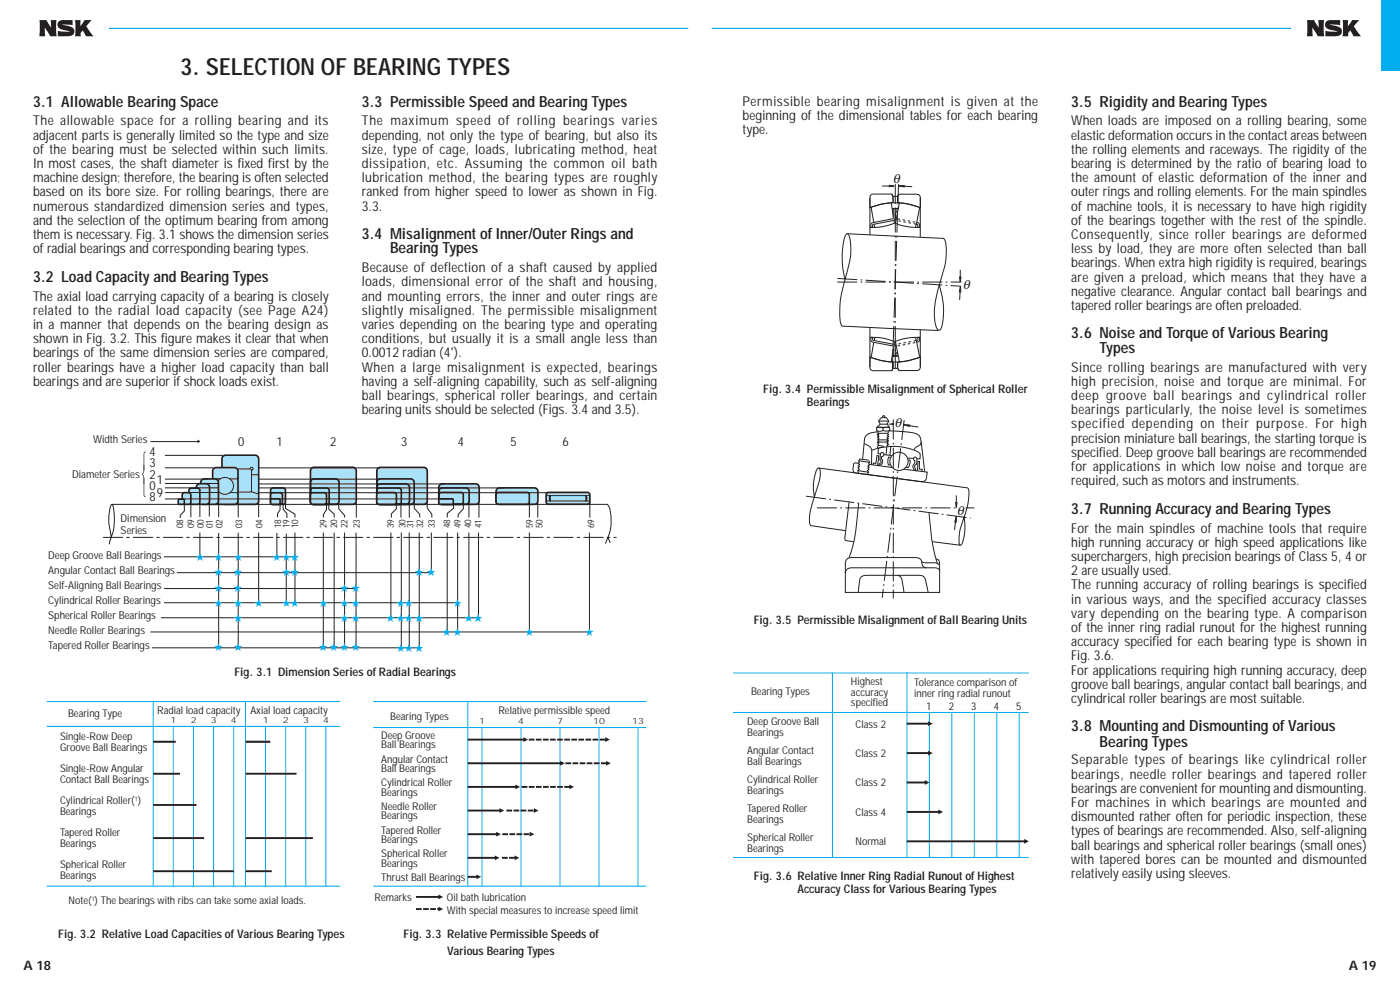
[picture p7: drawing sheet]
<svg xmlns="http://www.w3.org/2000/svg" width="296mm" height="210mm" viewBox="0 0 296 210" stroke-linecap="round" stroke-linejoin="round" font-family="sans-serif">
<defs><g id="words">
<text font-size="5" fill="#231f20" x="38.1" y="15.9">3. SELECTION OF BEARING TYPES</text>
<g font-size="3.3" fill="#231f20">
<text x="7" y="22.5">3.1 Allowable Bearing Space</text>
<text x="76.5" y="22.5">3.3 Permissible Speed and Bearing Types</text>
<text x="226.5" y="22.5">3.5 Rigidity and Bearing Types</text>
<text x="76.5" y="50.5">3.4 Misalignment of Inner/Outer Rings and</text>
<text x="82.5" y="53.5">Bearing Types</text>
<text x="7" y="59.5">3.2 Load Capacity and Bearing Types</text>
<text x="226.5" y="71.5">3.6 Noise and Torque of Various Bearing</text>
<text x="232.5" y="74.5">Types</text>
<text x="226.5" y="108.5">3.7 Running Accuracy and Bearing Types</text>
<text x="226.5" y="154.5">3.8 Mounting and Dismounting of Various</text>
<text x="232.5" y="157.8">Bearing Types</text>
</g>
<g font-size="2.9" fill="#231f20">
<text x="157" y="22.3">Permissible bearing misalignment is given at the</text>
<text x="7" y="26.5">The allowable space for a rolling bearing and its</text>
<text x="7" y="29.5">adjacent parts is generally limited so the type and size</text>
<text x="76.5" y="26.5">The maximum speed of rolling bearings varies</text>
<text x="76.5" y="29.5">depending, not only the type of bearing, but also its</text>
<text x="157" y="25.3">beginning of the dimensional tables for each bearing</text>
<text x="157" y="28.3">type.</text>
<text x="226.5" y="26.5">When loads are imposed on a rolling bearing, some</text>
<text x="226.5" y="29.5">elastic deformation occurs in the contact areas between</text>
<text x="7" y="32.5">of the bearing must be selected within such limits.</text>
<text x="7" y="35.5">In most cases, the shaft diameter is fixed first by the</text>
<text x="76.5" y="32.5">size, type of cage, loads, lubricating method, heat</text>
<text x="76.5" y="35.5">dissipation, etc. Assuming the common oil bath</text>
<text x="226.5" y="32.5">the rolling elements and raceways. The rigidity of the</text>
<text x="226.5" y="35.5">bearing is determined by the ratio of bearing load to</text>
<text x="7" y="38.5">machine design; therefore, the bearing is often selected</text>
<text x="7" y="41.5">based on its bore size. For rolling bearings, there are</text>
<text x="76.5" y="38.5">lubrication method, the bearing types are roughly</text>
<text x="76.5" y="41.5">ranked from higher speed to lower as shown in Fig.</text>
<text x="226.5" y="38.5">the amount of elastic deformation of the inner and</text>
<text x="226.5" y="41.5">outer rings and rolling elements. For the main spindles</text>
<text x="7" y="44.5">numerous standardized dimension series and types,</text>
<text x="7" y="47.5">and the selection of the optimum bearing from among</text>
<text x="76.5" y="44.5">3.3.</text>
<text x="226.5" y="44.5">of machine tools, it is necessary to have high rigidity</text>
<text x="226.5" y="47.5">of the bearings together with the rest of the spindle.</text>
<text x="7" y="50.5">them is necessary. Fig. 3.1 shows the dimension series</text>
<text x="7" y="53.5">of radial bearings and corresponding bearing types.</text>
<text x="226.5" y="50.5">Consequently, since roller bearings are deformed</text>
<text x="226.5" y="53.5">less by load, they are more often selected than ball</text>
<text x="76.5" y="57.5">Because of deflection of a shaft caused by applied</text>
<text x="226.5" y="56.5">bearings. When extra high rigidity is required, bearings</text>
<text x="226.5" y="59.5">are given a preload, which means that they have a</text>
<text x="7" y="63.5">The axial load carrying capacity of a bearing is closely</text>
<text x="76.5" y="60.5">loads, dimensional error of the shaft and housing,</text>
<text x="76.5" y="63.5">and mounting errors, the inner and outer rings are</text>
<text x="226.5" y="62.5">negative clearance. Angular contact ball bearings and</text>
<text x="226.5" y="65.5">tapered roller bearings are often preloaded.</text>
<text x="7" y="66.5">related to the radial load capacity (see Page A24)</text>
<text x="7" y="69.5">in a manner that depends on the bearing design as</text>
<text x="76.5" y="66.5">slightly misaligned. The permissible misalignment</text>
<text x="76.5" y="69.5">varies depending on the bearing type and operating</text>
<text x="7" y="72.5">shown in Fig. 3.2. This figure makes it clear that when</text>
<text x="7" y="75.5">bearings of the same dimension series are compared,</text>
<text x="76.5" y="72.5">conditions, but usually it is a small angle less than</text>
<text x="76.5" y="75.5">0.0012 radian (4').</text>
<text x="7" y="78.5">roller bearings have a higher load capacity than ball</text>
<text x="7" y="81.5">bearings and are superior if shock loads exist.</text>
<text x="76.5" y="78.5">When a large misalignment is expected, bearings</text>
<text x="76.5" y="81.5">having a self-aligning capability, such as self-aligning</text>
<text x="226.5" y="78.5">Since rolling bearings are manufactured with very</text>
<text x="226.5" y="81.5">high precision, noise and torque are minimal. For</text>
<text x="76.5" y="84.5">ball bearings, spherical roller bearings, and certain</text>
<text x="76.5" y="87.5">bearing units should be selected (Figs. 3.4 and 3.5).</text>
<text x="226.5" y="84.5">deep groove ball bearings and cylindrical roller</text>
<text x="226.5" y="87.5">bearings particularly, the noise level is sometimes</text>
<text x="226.5" y="90.5">specified depending on their purpose. For high</text>
<text x="226.5" y="93.5">precision miniature ball bearings, the starting torque is</text>
<text x="226.5" y="96.5">specified. Deep groove ball bearings are recommended</text>
<text x="226.5" y="99.5">for applications in which low noise and torque are</text>
<text x="226.5" y="102.5">required, such as motors and instruments.</text>
<text x="226.5" y="112.5">For the main spindles of machine tools that require</text>
<text x="226.5" y="115.5">high running accuracy or high speed applications like</text>
<text x="226.5" y="118.5">superchargers, high precision bearings of Class 5, 4 or</text>
<text x="226.5" y="121.5">2 are usually used.</text>
<text x="226.5" y="124.5">The running accuracy of rolling bearings is specified</text>
<text x="226.5" y="127.5">in various ways, and the specified accuracy classes</text>
<text x="226.5" y="130.5">vary depending on the bearing type. A comparison</text>
<text x="226.5" y="133.5">of the inner ring radial runout for the highest running</text>
<text x="226.5" y="136.5">accuracy specified for each bearing type is shown in</text>
<text x="226.5" y="139.5">Fig. 3.6.</text>
<text x="226.5" y="142.5">For applications requiring high running accuracy, deep</text>
<text x="226.5" y="145.5">groove ball bearings, angular contact ball bearings, and</text>
<text x="226.5" y="148.5">cylindrical roller bearings are most suitable.</text>
<text x="226.5" y="161.5">Separable types of bearings like cylindrical roller</text>
<text x="226.5" y="164.5">bearings, needle roller bearings and tapered roller</text>
<text x="226.5" y="167.5">bearings are convenient for mounting and dismounting.</text>
<text x="226.5" y="170.5">For machines in which bearings are mounted and</text>
<text x="226.5" y="173.5">dismounted rather often for periodic inspection, these</text>
<text x="226.5" y="176.5">types of bearings are recommended. Also, self-aligning</text>
<text x="226.5" y="179.5">ball bearings and spherical roller bearings (small ones)</text>
<text x="226.5" y="182.5">with tapered bores can be mounted and dismounted</text>
<text x="226.5" y="185.5">relatively easily using sleeves.</text>
</g>
<g font-size="2.8" fill="#231f20">
<text x="188.8" y="38.7">θ</text>
<text x="203.6" y="61">θ</text>
<text x="189.1" y="90.3">θ</text>
<text x="202.3" y="108.8">θ</text>
<text x="5" y="205">A 18</text>
<text x="285.2" y="205">A 19</text>
</g>
<g font-size="2.6" fill="#231f20">
<text x="50.3" y="94.2">0</text>
<text x="58.4" y="94.2">1</text>
<text x="69.8" y="94.2">2</text>
<text x="84.8" y="94.2">3</text>
<text x="96.8" y="94.2">4</text>
<text x="107.9" y="94.2">5</text>
<text x="118.9" y="94.2">6</text>
<text x="31.6" y="96.3">4</text>
<text x="31.6" y="98.7">3</text>
<text x="31.6" y="101.1">2</text>
<text x="31.6" y="103.5">0</text>
<text x="31.6" y="105.9">8</text>
<text x="33.1" y="102.3">1</text>
<text x="33.1" y="104.9">9</text>
</g>
<g font-size="2.5" fill="#231f20">
<text x="161.4" y="82.9">Fig. 3.4 Permissible Misalignment of Spherical Roller</text>
<text x="170.6" y="85.7">Bearings</text>
<text x="159.4" y="131.9">Fig. 3.5 Permissible Misalignment of Ball Bearing Units</text>
<text x="49.6" y="142.7">Fig. 3.1 Dimension Series of Radial Bearings</text>
<text x="159.4" y="185.9">Fig. 3.6 Relative Inner Ring Radial Runout of Highest</text>
<text x="168.6" y="188.7">Accuracy Class for Various Bearing Types</text>
<text x="12.3" y="198.2">Fig. 3.2 Relative Load Capacities of Various Bearing Types</text>
<text x="85.3" y="198.2">Fig. 3.3 Relative Permissible Speeds of</text>
<text x="94.5" y="201.7">Various Bearing Types</text>
</g>
<g font-size="2.3" fill="#231f20">
<text x="19.7" y="93.5">Width Series</text>
<text x="15.3" y="101">Diameter Series</text>
<text x="25.5" y="110.4">Dimension</text>
<text x="25.5" y="112.9">Series</text>
<text x="10.2" y="118.1">Deep Groove Ball Bearings</text>
<text x="10.2" y="121.3">Angular Contact Ball Bearings</text>
<text x="10.2" y="124.4">Self-Aligning Ball Bearings</text>
<text x="10.2" y="127.6">Cylindrical Roller Bearings</text>
<text x="10.2" y="130.8">Spherical Roller Bearings</text>
<text x="10.2" y="134">Needle Roller Bearings</text>
<text x="10.2" y="137.1">Tapered Roller Bearings</text>
<text x="158.8" y="146.8">Bearing Types</text>
<text x="179.9" y="144.7">Highest</text>
<text x="179.9" y="147">accuracy</text>
<text x="179.9" y="149.2">specified</text>
<text x="193.3" y="145">Tolerance comparison of</text>
<text x="193.3" y="147.2">inner ring radial runout</text>
<text x="14.4" y="151.5">Bearing Type</text>
<text x="33.3" y="150.9">Radial load capacity</text>
<text x="52.9" y="150.8">Axial load capacity</text>
<text x="82.5" y="152">Bearing Types</text>
<text x="105.4" y="150.9">Relative permissible speed</text>
<text x="158" y="153.2">Deep Groove Ball</text>
<text x="158" y="155.5">Bearings</text>
<text x="180.9" y="153.8">Class 2</text>
<text x="195.8" y="150">1</text>
<text x="200.6" y="150">2</text>
<text x="205.3" y="150">3</text>
<text x="210.1" y="150">4</text>
<text x="214.8" y="150">5</text>
<text x="12.7" y="156.4">Single-Row Deep</text>
<text x="12.7" y="158.7">Groove Ball Bearings</text>
<text x="80.6" y="156.1">Deep Groove</text>
<text x="80.6" y="158.1">Ball Bearings</text>
<text x="80.6" y="161.1">Angular Contact</text>
<text x="158" y="159.3">Angular Contact</text>
<text x="158" y="161.7">Ball Bearings</text>
<text x="180.9" y="160">Class 2</text>
<text x="12.7" y="163.2">Single-Row Angular</text>
<text x="12.7" y="165.4">Contact Ball Bearings</text>
<text x="80.6" y="163.1">Ball Bearings</text>
<text x="80.6" y="166.1">Cylindrical Roller</text>
<text x="158" y="165.5">Cylindrical Roller</text>
<text x="158" y="167.8">Bearings</text>
<text x="180.9" y="166.1">Class 2</text>
<text x="12.7" y="172.2">Bearings</text>
<text x="12.7" y="169.9">Cylindrical Roller( )</text>
<text x="80.6" y="168.1">Bearings</text>
<text x="80.6" y="171.1">Needle Roller</text>
<text x="80.6" y="173.1">Bearings</text>
<text x="158" y="171.6">Tapered Roller</text>
<text x="158" y="173.9">Bearings</text>
<text x="180.9" y="172.3">Class 4</text>
<text x="12.7" y="176.7">Tapered Roller</text>
<text x="12.7" y="178.9">Bearings</text>
<text x="80.6" y="176.1">Tapered Roller</text>
<text x="80.6" y="178.1">Bearings</text>
<text x="158" y="177.7">Spherical Roller</text>
<text x="180.9" y="178.5">Normal</text>
<text x="12.7" y="183.4">Spherical Roller</text>
<text x="12.7" y="185.7">Bearings</text>
<text x="80.6" y="181.1">Spherical Roller</text>
<text x="80.6" y="183.1">Bearings</text>
<text x="158" y="180">Bearings</text>
<text x="14.5" y="191">Note( ) The bearings with ribs can take some axial loads.</text>
<text x="79.2" y="190.3">Remarks</text>
<text x="80.6" y="186.1">Thrust Ball Bearings</text>
<text x="94.5" y="190.3">Oil bath lubrication</text>
<text x="94.5" y="193">With special measures to increase speed limit</text>
</g>
<g font-size="1.9" fill="#231f20">
<text x="38.8" y="111.6" transform="rotate(-90 38.8 111.6)">08</text>
<text x="41.1" y="111.6" transform="rotate(-90 41.1 111.6)">09</text>
<text x="43.1" y="111.6" transform="rotate(-90 43.1 111.6)">00</text>
<text x="45" y="111.6" transform="rotate(-90 45 111.6)">01</text>
<text x="47" y="111.6" transform="rotate(-90 47 111.6)">02</text>
<text x="51.2" y="111.6" transform="rotate(-90 51.2 111.6)">03</text>
<text x="55.5" y="111.6" transform="rotate(-90 55.5 111.6)">04</text>
<text x="59.5" y="111.6" transform="rotate(-90 59.5 111.6)">18</text>
<text x="61.2" y="111.6" transform="rotate(-90 61.2 111.6)">19</text>
<text x="63" y="111.6" transform="rotate(-90 63 111.6)">10</text>
<text x="69" y="111.6" transform="rotate(-90 69 111.6)">29</text>
<text x="71.3" y="111.6" transform="rotate(-90 71.3 111.6)">20</text>
<text x="73.5" y="111.6" transform="rotate(-90 73.5 111.6)">22</text>
<text x="76.1" y="111.6" transform="rotate(-90 76.1 111.6)">23</text>
<text x="83.3" y="111.6" transform="rotate(-90 83.3 111.6)">39</text>
<text x="85.8" y="111.6" transform="rotate(-90 85.8 111.6)">30</text>
<text x="87.4" y="111.6" transform="rotate(-90 87.4 111.6)">31</text>
<text x="89.5" y="111.6" transform="rotate(-90 89.5 111.6)">32</text>
<text x="91.9" y="111.6" transform="rotate(-90 91.9 111.6)">33</text>
<text x="95.2" y="111.6" transform="rotate(-90 95.2 111.6)">48</text>
<text x="97.4" y="111.6" transform="rotate(-90 97.4 111.6)">49</text>
<text x="99.6" y="111.6" transform="rotate(-90 99.6 111.6)">40</text>
<text x="101.8" y="111.6" transform="rotate(-90 101.8 111.6)">41</text>
<text x="112.7" y="111.6" transform="rotate(-90 112.7 111.6)">59</text>
<text x="114.7" y="111.6" transform="rotate(-90 114.7 111.6)">50</text>
<text x="125.6" y="111.6" transform="rotate(-90 125.6 111.6)">69</text>
</g>
<g font-size="1.9" fill="#00aeef">
<text x="41.4" y="118.2">I</text>
<text x="45.3" y="118.2">I</text>
<text x="49.5" y="118.2">I</text>
<text x="57.6" y="118.2">III</text>
<text x="45.3" y="124.9">I</text>
<text x="45.3" y="121.6">I</text>
<text x="49.4" y="124.9">I</text>
<text x="49.4" y="121.6">I</text>
<text x="59.6" y="121.6">II</text>
<text x="71.9" y="124.9">I I</text>
<text x="87.7" y="121.6">I I</text>
<text x="45.3" y="127.9">I</text>
<text x="49.4" y="127.9">I</text>
<text x="49.4" y="131.1">I</text>
<text x="53.8" y="127.9">I</text>
<text x="59.6" y="127.9">II</text>
<text x="67.5" y="128">I</text>
<text x="71.9" y="131.1">I I</text>
<text x="71.9" y="128">I I</text>
<text x="81.6" y="131.1">I II I</text>
<text x="83.8" y="128">II</text>
<text x="95.8" y="128">I</text>
<text x="98.2" y="131.1">II</text>
<text x="45.3" y="137.4">I</text>
<text x="49.4" y="137.4">I</text>
<text x="67.4" y="137.4">I I I I</text>
<text x="83.8" y="137.5">II I</text>
<text x="93.5" y="134.1">I I</text>
<text x="111" y="134.1">I</text>
<text x="123.7" y="134.1">I</text>
</g>
<g font-size="1.8" fill="#231f20">
<text x="36.1" y="152.8">1</text>
<text x="40.3" y="152.8">2</text>
<text x="44.6" y="152.8">3</text>
<text x="48.8" y="152.8">4</text>
<text x="55.6" y="152.8">1</text>
<text x="59.8" y="152.8">2</text>
<text x="64.1" y="152.8">3</text>
<text x="68.3" y="152.8">4</text>
<text x="101.3" y="153">1</text>
<text x="109.6" y="153">4</text>
<text x="117.8" y="153">7</text>
<text x="125.4" y="153">10</text>
<text x="133.7" y="153">13</text>
</g>
<g font-size="1.2" fill="#231f20">
<text x="28.5" y="169.2">1</text>
<text x="19.4" y="190.3">1</text>
</g>
</g></defs>
<path d="M150.5 6h122.5" fill="none" stroke="#00aeef" stroke-width=".25"/>
<g fill="#231f20">
<path d="M276.4 4.2h1.4l1 1.7-.1-1.7h1.2l.1 3.5h-1.4l-1.2-1.9 .1 1.9h-1.2z"/>
<path d="M280.4 4.6l.6-.3 2.3-.1v1.1l-2.1-.1 .8 .2a1.63 1.63 0 0 1 1.7 1.2 1 1 0 0 1-1.1 1l-2.4 .1v-1.2l2.6 .2-1-.3a1.35 1.35 0 0 1-1.6-1.6z"/>
<path d="M283.9 4.2h1.1v1.3l.9-1.3h1.5l-1.2 1.3 1.5 2.2h-1.5l-.7-1.3-.2 .2a.81 .81 0 0 0-.2 1.1h-1.2z"/>
</g>
<path d="M292 -.1h4.1v15.1h-4.1z" fill="#00aeef"/>
<path d="M23 6h122.5" fill="none" stroke="#00aeef" stroke-width=".25"/>
<g fill="#231f20">
<path d="M8.4 4.2h1.4l1 1.7-.1-1.7h1.2l.1 3.5h-1.4l-1.2-1.9 .1 1.9h-1.2z"/>
<path d="M12.4 4.6l.6-.3 2.3-.1v1.1l-2.1-.1 .8 .2a1.63 1.63 0 0 1 1.7 1.2 1 1 0 0 1-1.1 1l-2.4 .1v-1.2l2.6 .2-1-.3a1.35 1.35 0 0 1-1.6-1.6z"/>
<path d="M15.9 4.2h1.1v1.3l.9-1.3h1.5l-1.2 1.3 1.5 2.2h-1.5l-.7-1.3-.2 .2a.81 .81 0 0 0-.2 1.1h-1.2z"/>
</g>
<path d="M47.2 96.4l.5-.2h6.2a.75 .75 0 0 1 .8 .7v8.9a.75 .75 0 0 1-.8 .8h-6.2a.75 .75 0 0 1-.8-.8v-8.9z" fill="#aae1fa"/>
<path d="M47.2 96.4l.5-.2h6.2a.75 .75 0 0 1 .8 .7v8.9a.75 .75 0 0 1-.8 .8h-6.2a.75 .75 0 0 1-.8-.8v-8.9z" fill="none" stroke="#231f20" stroke-width=".35"/>
<path d="M45.2 99l.5-.2h3.9a.75 .75 0 0 1 .7 .7v6.3a.75 .75 0 0 1-.7 .8h-3.9a.75 .75 0 0 1-.7-.8v-6.3z" fill="#aae1fa"/>
<path d="M45.2 99l.5-.2h3.9a.75 .75 0 0 1 .7 .7v6.3a.75 .75 0 0 1-.7 .8h-3.9a.75 .75 0 0 1-.7-.8v-6.3z" fill="none" stroke="#231f20" stroke-width=".35"/>
<path d="M42.6 101.4l.6-.2h2.2a.75 .75 0 0 1 .8 .7v3.9a.75 .75 0 0 1-.8 .8h-2.2a.75 .75 0 0 1-.8-.8v-3.9z" fill="#aae1fa"/>
<path d="M42.6 101.4l.6-.2h2.2a.75 .75 0 0 1 .8 .7v3.9a.75 .75 0 0 1-.8 .8h-2.2a.75 .75 0 0 1-.8-.8v-3.9z" fill="none" stroke="#231f20" stroke-width=".35"/>
<path d="M41.7 102.4a2.53 2.53 0 0 1 2.1-.1l.4 .4 .1 .2v2.9a.75 .75 0 0 1-.7 .8h-1.3a.75 .75 0 0 1-.8-.8v-2.9z" fill="#aae1fa"/>
<path d="M41.7 102.4a2.53 2.53 0 0 1 2.1-.1l.4 .4 .1 .2v2.9a.75 .75 0 0 1-.7 .8h-1.3a.75 .75 0 0 1-.8-.8v-2.9z" fill="none" stroke="#231f20" stroke-width=".35"/>
<path d="M40.2 103.2l1.6-.1 .4 .3 .1 2.7-.3 .4-1.6 .1-.4-.3-.1-2.7z" fill="#aae1fa"/>
<path d="M40.2 103.2l1.6-.1 .4 .3 .1 2.7-.3 .4-1.6 .1-.4-.3-.1-2.7z" fill="none" stroke="#231f20" stroke-width=".35"/>
<path d="M38.6 104.3l.4-.2h.9l.4 .2 .1 1.8-.3 .4-1.1 .1-.4-.3z" fill="#aae1fa"/>
<path d="M38.6 104.3l.4-.2h.9l.4 .2 .1 1.8-.3 .4-1.1 .1-.4-.3z" fill="none" stroke="#231f20" stroke-width=".35"/>
<path d="M37.8 105.5h1.1v1h-1.1z" fill="#aae1fa"/>
<path d="M37.8 105.5h1.1v1h-1.1z" fill="none" stroke="#231f20" stroke-width=".35"/>
<path d="M50.2 99.1h2.7l.3 .2-.1 4.6-2.8 .1M52.9 99a.31 .31 0 0 1 .3-.3 .31 .31 0 0 1 .3 .3 .31 .31 0 0 1-.3 .3M45.5 101.1h1.1M46.1 101.6a1.79 1.79 0 0 1 2.6-.3 1.79 1.79 0 0 1 .1 2.6 1.79 1.79 0 0 1-2.6-.1M48.5 104.1h1.5l.3 .2v.2M50.3 100.8v.2l-.3 .2h-1.5M53.1 103.9l1.6 .5M53.2 100.3h1.5" fill="none" stroke="#231f20" stroke-width=".21"/>
<path d="M57.5 103.2l2.4-.1 .4 .2 .1 2.8-.3 .4-2.4 .1-.4-.3-.1-2.7z" fill="#aae1fa"/>
<path d="M57.5 103.2l2.4-.1 .4 .2 .1 2.8-.3 .4-2.4 .1-.4-.3-.1-2.7z" fill="none" stroke="#231f20" stroke-width=".35"/>
<path d="M57.3 104.3l.4-.2h1.8l.2 .5-.1 1.7-.4 .3-1.7-.1-.3-.4z" fill="#aae1fa"/>
<path d="M57.3 104.3l.4-.2h1.8l.2 .5-.1 1.7-.4 .3-1.7-.1-.3-.4z" fill="none" stroke="#231f20" stroke-width=".35"/>
<path d="M57.3 105.5h1.8v1h-1.8z" fill="#aae1fa"/>
<path d="M57.3 105.5h1.8v1h-1.8z" fill="none" stroke="#231f20" stroke-width=".35"/>
<path d="M65.9 98.9l.5-.2h8.2a.75 .75 0 0 1 .7 .8v6.3a.75 .75 0 0 1-.7 .8h-8.2a.75 .75 0 0 1-.8-.8v-6.3z" fill="#aae1fa"/>
<path d="M65.9 98.9l.5-.2h8.2a.75 .75 0 0 1 .7 .8v6.3a.75 .75 0 0 1-.7 .8h-8.2a.75 .75 0 0 1-.8-.8v-6.3zM65.7 103.4l.4-.3 3.2 .1 .3 .4-.1 2.7-.4 .3-3.2-.1-.3-.4zM65.9 101.4l.5-.2h4.5a.75 .75 0 0 1 .8 .7v3.9a.75 .75 0 0 1-.8 .8h-4.5a.75 .75 0 0 1-.8-.8v-3.9z" fill="none" stroke="#231f20" stroke-width=".35"/>
<path d="M65.7 104.3l.4-.2h2.7l.2 .5v1.7l-.5 .3-2.6-.1-.3-.4z" fill="#aae1fa"/>
<path d="M65.7 104.3l.4-.2h2.7l.2 .5v1.7l-.5 .3-2.6-.1-.3-.4z" fill="none" stroke="#231f20" stroke-width=".35"/>
<path d="M79.9 99l.5-.3h9.2a.75 .75 0 0 1 .7 .8v6.3a.75 .75 0 0 1-.7 .8h-9.2a.75 .75 0 0 1-.7-.8v-6.3z" fill="#aae1fa"/>
<path d="M79.9 99l.5-.3h9.2a.75 .75 0 0 1 .7 .8v6.3a.75 .75 0 0 1-.7 .8h-9.2a.75 .75 0 0 1-.7-.8v-6.3zM79.7 103.4l.5-.3 4.4 .1 .3 .4-.1 2.7-.4 .3-4.5-.1-.2-.4zM79.9 101.4l.5-.2h6.4a.75 .75 0 0 1 .8 .7v3.9a.75 .75 0 0 1-.8 .8h-6.4a.75 .75 0 0 1-.7-.8v-3.9zM79.9 102.5l.5-.3h5.4a.75 .75 0 0 1 .8 .8v2.8a.75 .75 0 0 1-.8 .8h-5.4a.75 .75 0 0 1-.7-.8v-2.8z" fill="none" stroke="#231f20" stroke-width=".35"/>
<path d="M79.9 104.1h3.7l.2 .5-.1 1.7-.4 .3-3.4-.1-.2-.4v-1.5z" fill="#aae1fa"/>
<path d="M79.9 104.1h3.7l.2 .5-.1 1.7-.4 .3-3.4-.1-.2-.4v-1.5z" fill="none" stroke="#231f20" stroke-width=".35"/>
<path d="M93 102.4l.5-.2h7.1a.75 .75 0 0 1 .7 .8v2.8a.75 .75 0 0 1-.7 .8h-7.1a.75 .75 0 0 1-.7-.8v-2.8z" fill="#aae1fa"/>
<path d="M92.8 104.3l.5-.3 4.4 .1 .3 .4-.1 1.8-.4 .2h-4.5l-.2-.5zM93 102.4l.5-.2h7.1a.75 .75 0 0 1 .7 .8v2.8a.75 .75 0 0 1-.7 .8h-7.1a.75 .75 0 0 1-.7-.8v-2.8zM93 103.3l.5-.2h5a.75 .75 0 0 1 .7 .7v2a.75 .75 0 0 1-.7 .8h-5a.75 .75 0 0 1-.7-.8v-2z" fill="none" stroke="#231f20" stroke-width=".35"/>
<path d="M105.1 103.3l.5-.2h7.4a.75 .75 0 0 1 .7 .7v2a.75 .75 0 0 1-.7 .8h-7.4a.75 .75 0 0 1-.7-.8v-2z" fill="#aae1fa"/>
<path d="M105.1 103.3l.5-.2h7.4a.75 .75 0 0 1 .7 .7v2a.75 .75 0 0 1-.7 .8h-7.4a.75 .75 0 0 1-.7-.8v-2z" fill="none" stroke="#231f20" stroke-width=".35"/>
<path d="M105.1 104.1h6.6l.2 .4v1.8l-.5 .2h-6.3l-.2-.5v-1.5z" fill="#aae1fa"/>
<path d="M105.1 104.1h6.6l.2 .4v1.8l-.5 .2h-6.3l-.2-.5v-1.5z" fill="none" stroke="#231f20" stroke-width=".35"/>
<path d="M115.7 104.1l8.5-.1 .4 .3 .1 .2v1.5l-.2 .5h-.3h-8.2h-.3l-.2-.5v-1.5z" fill="#aae1fa"/>
<path d="M115.7 104.1l8.5-.1 .4 .3 .1 .2v1.5l-.2 .5h-.3h-8.2h-.3l-.2-.5v-1.5z" fill="none" stroke="#231f20" stroke-width=".35"/>
<path d="M92.8 105.5l2.8-.1 .2 .2v.7l-.2 .3h-2.6l-.2-.3z" fill="#aae1fa"/>
<path d="M92.8 105.5l2.8-.1 .2 .2v.7l-.2 .3h-2.6l-.2-.3z" fill="none" stroke="#231f20" stroke-width=".35"/>
<g fill="none" stroke="#231f20" stroke-width=".21">
<path d="M31.8 93.3h10.1M34.9 96.2h12.3M34.9 98.8h10.3M54.7 98.8h25.7M23.5 113.5a12.2 12.2 0 0 1 0-6.8l.1-.1a5.5 5.5 0 0 1 .6 3.1 10.8 10.8 0 0 1-1 4.7l-.1 .6M23.6 106.6h104.8l.1 .1a9.2 9.2 0 0 1-.4 7.8v.4M34.7 117.6h27.6M34.9 101.2h9.1M34.9 102.1h11.2M34.9 103.1h11.2M34.9 105.4h60.7M34.9 104.1h11.3"/>
<path d="M39 106.3v1.7l-.9 .8v.6M40.4 106.1v3.2M42.3 106.6v2.7M42.3 112.5v5.2M44.3 106.3v2.8M46.2 105.9v3.4M46.2 112.6v24.3M50.4 105.8v3.5M50.4 112.5v24.4M54.6 101.2h25.8M54.6 102.2h39.4M54.7 105.8v3.5"/>
<path d="M54.7 112.5v15.1M54.7 103.1h52M54.7 104.1h61.3M58.5 112.6v5.2M59.2 106.3v1.4l-.5 .8v.8M59.9 106.6v1l.8 .9v.9M60.4 106.1v1.3l2 1.2v.7M60.5 112.7v14.7M62.4 112.5v14.9M68.4 112.5v24.4M69 106.1v1.6l-.6 1v.6M69.5 106.3v1.3l1.2 1v.7"/>
<path d="M70.7 112.5v24.3M71.6 106.3v1.2l1.3 1.4v.4M72.9 112.5v24.3M75.3 112.5v24.4M75.3 106.2v3.1M82.6 112.5v18M83.8 106.3v1.2l-1.1 1.1v.7M84.8 106.3v3M84.8 112.5v24.4M86.5 112.5v24.5M86.5 106.1v3.2M87.6 106v1.4l1.1 1.2v.7"/>
<path d="M88.6 112.5v24.4h-56.5M90.3 106v1.3l1 1.3v.7M91.2 112.5v8.6M94.6 112.5v21M95.9 106.6v.8l-1.3 1.1v.8M96.8 112.5v21M98 106v1.5l-1.1 1.2v.6M99.1 112.5v18.1M99.1 106.1v3.2M101.2 112.5v18.1M101.3 106.1v3.2M111.9 106v3.3"/>
<path d="M111.9 112.5v21M113.7 106.2v3.1M115.5 104.7h9.2M115.5 105.8h9.2M116.3 104.7v1.1a.8 .8 0 0 1 0-1.1zM123.9 104.7v.1a.8 .8 0 0 1 0 1zM124.6 112.5v21M124.7 106v3.3M128.5 113.5l.5 1.2M31.8 133.5h92.9M34 130.5h67.1M34.7 124.3h40.4"/>
<path d="M34.7 127.3h62.2M37.4 121h53.7"/>
</g>
<path d="M21.8 113.5h108.6" fill="none" stroke="#231f20" stroke-width=".21" stroke-dasharray="4.2 .7 .7 .7" stroke-linecap="butt"/>
<g fill="#231f20">
<path d="M41.8 92.9l.6 .4-.6 .3z"/>
<path d="M30.5 95.5l.3-.1v.2h-.2l-.1 .2v3.6h-.1v-3.6z"/>
<path d="M30.4 98.2h.1v1.3l-.4 .7 .4 .7v1.3h-.1l-.1-1.5-.3-.4 .3-.8z"/>
<path d="M30.4 101h.1v3.6l.3 .4h-.3l-.1-.4z"/>
</g>
<g fill="none" stroke="#231f20" stroke-width=".21">
<path d="M184 41.3l.5-.3h4.1l.2 .5v1.3a14.7 14.7 0 0 0-4.9 1.1zM189.3 44.7h.3M189.6 45v-.9h-.3v2l.2 .4M190.1 41l4.1 .1 .4 .7v2.1l-2.6-.8-2.2-.3v-1.3zM193.8 47h.1a.73 .73 0 0 1 .5 1h-.3l-.1-.5-.3-.1M194.6 41.7v8.4M173.1 98.9l31.4 4.2a1.64 1.64 0 0 1 .4 1.6 41.7 41.7 0 0 1-2 7.7l-.1 1.3a1.52 1.52 0 0 0 .3 1.5 4.7 4.7 0 0 0 .9-3.2v-1.7l-.2-1.1M181.4 99.4l2.3 .4M181.5 97.3l2.3 .4M181.6 97.9l-.9-.1a2.07 2.07 0 0 0-.1 2l14.1 2a.88 .88 0 0 0 1.2-.7l.1-1.4-5-.6M182.7 93.7a1.97 1.97 0 0 1 1.6 2.6v1.8M183.6 97.2l-1.8-.2-.3 .3 .2 .4-.2 .1 .3 .3-.3 .2 .2 .3-.3 .2 .3 .3-.3 .3 .2 .6"/>
<path d="M183.7 97.3l.2 .4-.2 .3 .2 .2-.4 .2 .3 .3-.3 .2 .2 .3-.3 .2 .3 .4-.4 .5M183.9 98.1l4.8 .7M184.6 98.2v-.4l.6 .1 .2-1.7 .4 .1-.3 2M185.4 90.3h2.7M185.5 91.2h-.1a2.57 2.57 0 0 0-2.6 1.5l-.4 4.3M185.5 93.4h2.3M185.6 92.9h2.2M185.8 91.5h1.9M185.8 94.1l-.2-.3 .2-.2-.3-.2 .3-.2-.2-.3 .2-.3-.2-.1 .2-.2-.3-.2 .3-.2-.3-.2 .3-.2-.5-.6v-.6l.8-.7-.3-.6 .5-.8h1.1l.5 .8-.4 .6 .6 .7v.6l-.4 .7 .2 .2-.3 .2 .3 .2-.3 .2 .2 .2-.2 .2 .2 .2-.2 .1 .2 .2-.3 .3 .3 .3-.3 .2 .3 .2M185.8 89h2.1M186.1 89.6h1.4M186.2 95.9l-.2 1.3 .2 .1a.56 .56 0 0 1-.3 .7l-.1 .3h.1a.81 .81 0 0 0 .7-.6 .81 .81 0 0 0-.3-.8l.1-.4 .3-.1 .2-.3"/>
<path d="M186.6 94.5l-2.3 .6M186.7 90.3l-.1 .7-.6 .1-.6-.1M186.9 94.5l-.2-.2-.9-.2-.3 .6M187.1 88.2l-.3-.4-.2 .4M187.5 94.4l-.1 1.7M187.9 89.6h1M188.1 90.4l-.7-.1-.7 .1-.6-.1-.8 .1M188.1 91h.5a16.8 16.8 0 0 1 5.4 .8 1.87 1.87 0 0 1 .8 1.7l.7 6.1M188.1 90.9l-.7 .2-.7-.2M188.3 96.6h-.4l-.2 .9 .1 .7h.5M188.4 94.3l-.3 1.9M188.5 89.4l.4 .2"/>
<path d="M188.5 96.2l-1.6-.1-.1-.4-.3-.1-.3 .3-.6-.1 .1-1a11.1 11.1 0 0 1 8.8 1v1.1h-.6l-.4-.3-.3 .2h-1.3M188.9 89.6l-.4 .2M191 89.7l1.4 .4M191 89.7l1.4 .1M191 89.7l3.2 .5M192 97.2h.4l-.1 1-.3 .6-.4-.1M193.2 96.8l.2 .5v.6a.83 .83 0 0 0-.4 .9 .83 .83 0 0 0 .6 .6v-.4l-.2-.2a.56 .56 0 0 1 .4-.7l.1-1.2M194 99.5l.1-2h.3v1.6l.6 .1v.4M194.7 93.3a1.05 1.05 0 0 1-.8 1l-.6 .7M172.2 105a9.2 9.2 0 0 1 .6-6l.3-.1a1.68 1.68 0 0 1 .3 1.6l-.5 2.3a20.7 20.7 0 0 0-1.7 7.7l.3 .5 7.3 1.1M179.1 118.1l1-.3h13.5a1.17 1.17 0 0 1 1.3 .9 4.1 4.1 0 0 0 2.7 .2 .94 .94 0 0 1 1.1 .9v5.4h-20v-6.1l.2-.8zM179.5 106.1l-.9 7.7 .2 .3 .2 .1 1.5 .2"/>
<path d="M181.6 106.3l-.3 2a32.2 32.2 0 0 1-1.8 9.5M194.9 118.6v.2a1.07 1.07 0 0 0 1 1.2M196.4 108.3l.2 2.3a33.2 33.2 0 0 0 1.6 8.5M197.1 114.4l6 .8M197.9 118.1l.4 .1a.95 .95 0 0 1 .3 1.2M202 106.1l.2 1.1M202.2 109.1l-.4 1.3M202.2 109.1v1.3M202.2 109.1l-.4 2.9M202.2 104.7v2.5M202.4 106.1l-.2 1.1M181.5 125.1l.1-1.4a2 2 0 0 1 .8-2l.8-.2h6.2a1.36 1.36 0 0 1 1.4 1.7l.3 1.9"/>
<path d="M189.8 121.5h4.5a1.23 1.23 0 0 1 1.4 1.1l.5 2.6M198.7 120.7a.89 .89 0 0 0-1.2-.7h-17.4a1.17 1.17 0 0 0-1.4 1.1"/>
<circle cx="190.1" cy="97.5" r="1.93"/>
</g>
<path d="M188.9 88.6v37.8M191.2 88.7l-4.7 37.6M170.4 104.8l34.8 4.7M172.7 107.3h29.9M204.1 107.3h1.9" fill="none" stroke="#231f20" stroke-width=".21" stroke-dasharray="4.2 .7 .4 .7" stroke-linecap="butt"/>
<path d="M183.9 43.9a13.9 13.9 0 0 1 10.7 0M183.9 41.7v7.9M184.2 43.8l.5 3.2M184.8 47.4l.2 .6M188.5 42.9l.4 2.9M188.5 41l.3 .5h1l.3-.5M188.7 44.1h1.2M188.8 41.5v1.3M189 46.5l.1 .7M189.8 41.5v1.3M190.2 42.9l-.9 4.2M194.4 43.8l-.8 4.2" fill="none" stroke="#231f20" stroke-width=".22"/>
<path d="M189.8 46.2l4 .8M193.7 47.4l-4.2-.9" fill="none" stroke="#231f20" stroke-width=".21" stroke-dasharray=".5 .5" stroke-linecap="butt"/>
<path d="M184.3 47.1l4.6-.9v-2.1h.3l-.1 2.3-4.4 1-.2 .1v.5h-.4z" fill="#fff"/>
<path d="M183.9 48a11.7 11.7 0 0 0 5.3-.9 12.6 12.6 0 0 0 5.4 1M184.3 47.1l4.6-.9v-2.1h.3l-.1 2.3-4.4 1-.2 .1v.5h-.4zM183.9 75.4l.5 .2a14.8 14.8 0 0 0 4.4 .9v1.3l-.2 .5h-4.1l-.5-.3zM189.3 74.6h.3M189.5 72.8l-.2 .4v2h.3v-.9M189.8 76.6l2.2-.4 2.6-.8v2.1l-.4 .7-4.1 .1-.3-.5zM193.7 72l.3-.1 .1-.6h.3a.71 .71 0 0 1-.6 1M194.6 69.7v7.9" fill="none" stroke="#231f20" stroke-width=".21"/>
<path d="M183.9 69.2v8.4M184.7 72.3l-.5 3.2M185 71.3l-.2 .6M188.7 75.3h1.2M188.8 76.5v1.3M188.9 73.5l-.4 2.9M189.1 72.2l-.1 .6M189.3 72.2l.9 4.3M189.8 76.5v1.3M190.1 78.3l-.3-.5h-1l-.3 .5M193.6 71.3l.8 4.2M194.6 75.4a13.9 13.9 0 0 1-10.7 0" fill="none" stroke="#231f20" stroke-width=".22"/>
<path d="M189.8 73.1l4-.8M193.7 72l-4.2 .8" fill="none" stroke="#231f20" stroke-width=".21" stroke-dasharray=".5 .5" stroke-linecap="butt"/>
<path d="M184.1 71.3h.4v.6h.2l4.4 1 .1 2.3h-.3v-2.1l-4-.8a.74 .74 0 0 1-.8-1z" fill="#fff"/>
<g fill="none" stroke="#231f20" stroke-width=".21">
<path d="M186.5 39.3h2.5M187.9 39.1l1.1 .2M189 39.3l-1.1 .2M190 39.3l1.3 .2M190 39.3l2.9 .1M191.3 39.2l-1.3 .1M178.7 59a16.2 16.2 0 0 1 .2-9.5l.2-.1a1.77 1.77 0 0 1 .7 1.6 16.5 16.5 0 0 1-1 7.5 20.5 20.5 0 0 0-1 9.9l.1 .4a32 32 0 0 0 6.4 .4l14.1 .6M179.1 49.4l20.3 1a1.52 1.52 0 0 1 .6 1.5 16.7 16.7 0 0 1-1.2 7.6 16.7 16.7 0 0 0-.9 9.4l.4 .8 .3 .1a1.9 1.9 0 0 0 .7-1.7 16.5 16.5 0 0 0-.7-7.9M202.9 58.4l.1 1.2M203 57v2.6M203.2 58.4l-.2 1.2M184.1 71.3h.4v.6h.2l4.4 1 .1 2.3h-.3v-2.1l-4-.8a.74 .74 0 0 1-.8-1z"/>
<path d="M194.6 71.3h-1.3a11.4 11.4 0 0 0-4.1 .9l-.2-.1a11.6 11.6 0 0 0-5.1-.8M203.1 60.5l-.3 1.3M203.1 60.5l.1 1.3M203.1 60.5l-.2 2.9"/>
</g>
<path d="M189.3 38.9v38.9M190 38.9l-1.3 38.8M177 59.6h26.3M177 58.8l26.2 1.7" fill="none" stroke="#231f20" stroke-width=".21" stroke-dasharray="4.2 .7 .4 .7" stroke-linecap="butt"/>
<g fill="none" stroke="#00aeef" stroke-width=".21">
<path d="M9.9 148.2h62M9.9 153.5h62M32.4 148.2v39M36.7 153.5v33.7M40.9 153.5v33.7M45.2 153.5v33.7M49.4 153.5v33.7M51.9 148.2v39M56.2 153.5v33.7M60.4 153.5v33.7M64.7 153.5v33.7M68.9 153.5v33.7"/>
<path d="M78.9 148.2h57.8M78.9 153.7h57.8M98.9 148.2v39M101.9 153.7v33.5M110.2 153.7v33.5M118.4 153.7v33.5M126.7 153.7v33.5M134.9 153.7v33.5M9.9 187.2h62M78.9 187.2h57.8"/>
</g>
<path d="M32.4 156.7h4.8" fill="none" stroke="#231f20" stroke-width=".42"/>
<path d="M98.9 156.3h12M32.4 163.5h5.7M32.4 170.1h9.1M32.4 177.1h10.8M51.9 163.5h10.8M51.9 177.1h14.3M32.4 184.1h17M51.9 184.1h5.6" fill="none" stroke="#231f20" stroke-width=".4"/>
<path d="M51.9 156.7h5.3" fill="none" stroke="#231f20" stroke-width=".44"/>
<path d="M110.7 155.8l1 .5-1 .5z" fill="#231f20"/>
<path d="M111.8 156.3h16.4" fill="none" stroke="#231f20" stroke-width=".4" stroke-dasharray="1.2 .3" stroke-linecap="butt"/>
<path d="M128 155.8l1 .5-1 .5z" fill="#231f20"/>
<path d="M98.9 161.3h19.8" fill="none" stroke="#231f20" stroke-width=".4"/>
<path d="M118.4 160.8l1 .5-1 .5z" fill="#231f20"/>
<path d="M119.6 161.3h8.8" fill="none" stroke="#231f20" stroke-width=".4" stroke-dasharray="1.2 .3" stroke-linecap="butt"/>
<path d="M128.1 160.8l1 .5-1 .5z" fill="#231f20"/>
<path d="M98.9 166.2h10.3" fill="none" stroke="#231f20" stroke-width=".4"/>
<path d="M109 165.7l1 .5-1 .5z" fill="#231f20"/>
<path d="M110.3 166.2h10.3" fill="none" stroke="#231f20" stroke-width=".4" stroke-dasharray="1.2 .3" stroke-linecap="butt"/>
<path d="M120.4 165.7l1 .5-1 .5z" fill="#231f20"/>
<path d="M98.9 171.2h6.9" fill="none" stroke="#231f20" stroke-width=".4"/>
<path d="M105.6 170.7l1 .5-1 .5z" fill="#231f20"/>
<path d="M107.1 171.2h6.1" fill="none" stroke="#231f20" stroke-width=".4" stroke-dasharray="1.2 .3" stroke-linecap="butt"/>
<path d="M112.9 170.7l1 .5-1 .5z" fill="#231f20"/>
<path d="M88 192h5" fill="none" stroke="#231f20" stroke-width=".4" stroke-dasharray="1.2 .3" stroke-linecap="butt"/>
<path d="M92.7 191.5l1 .5-1 .5z" fill="#231f20"/>
<path d="M88 189.5h5" fill="none" stroke="#231f20" stroke-width=".4"/>
<path d="M92.7 189l1 .5-1 .5z" fill="#231f20"/>
<path d="M98.9 176.2h6.2" fill="none" stroke="#231f20" stroke-width=".4"/>
<path d="M104.9 175.7l1 .5-1 .5z" fill="#231f20"/>
<path d="M106.2 176.2h6" fill="none" stroke="#231f20" stroke-width=".4" stroke-dasharray="1.2 .3" stroke-linecap="butt"/>
<path d="M112 175.7l1 .5-1 .5z" fill="#231f20"/>
<path d="M98.9 181.2h6" fill="none" stroke="#231f20" stroke-width=".4"/>
<path d="M104.6 180.7l1 .5-1 .5z" fill="#231f20"/>
<path d="M106.1 181.2h2.9" fill="none" stroke="#231f20" stroke-width=".4" stroke-dasharray="1.2 .3" stroke-linecap="butt"/>
<path d="M108.8 180.7l1 .5-1 .5z" fill="#231f20"/>
<path d="M98.9 185.2h2.1" fill="none" stroke="#231f20" stroke-width=".4"/>
<path d="M100.7 184.7l1 .5-1 .5z" fill="#231f20"/>
<path d="M155 142.2h62.5M155 150.5h62.5M176 142.2v39M191.8 142.2v39M196.5 150.5v30.7M201.3 150.5v30.7M206 150.5v30.7M210.7 150.5v30.7M215.5 150.5v30.7M155 181.2h62.5" fill="none" stroke="#00aeef" stroke-width=".21"/>
<path d="M191.8 152.9h4.7" fill="none" stroke="#231f20" stroke-width=".4"/>
<path d="M196.2 152.4l1 .5-1 .5z" fill="#231f20"/>
<path d="M191.8 159.1h4.7" fill="none" stroke="#231f20" stroke-width=".4"/>
<path d="M196.2 158.6l1 .5-1 .5z" fill="#231f20"/>
<path d="M191.8 171.5h6.8" fill="none" stroke="#231f20" stroke-width=".4"/>
<path d="M198.4 171l1 .5-1 .5z" fill="#231f20"/>
<path d="M191.8 177.7h25" fill="none" stroke="#231f20" stroke-width=".4"/>
<path d="M216.5 177.2l1 .5-1 .5z" fill="#231f20"/>
<path d="M191.8 165.3h4" fill="none" stroke="#231f20" stroke-width=".4"/>
<path d="M195.5 164.8l1 .5-1 .5z" fill="#231f20"/>
<use href="#words"/>
</svg>
